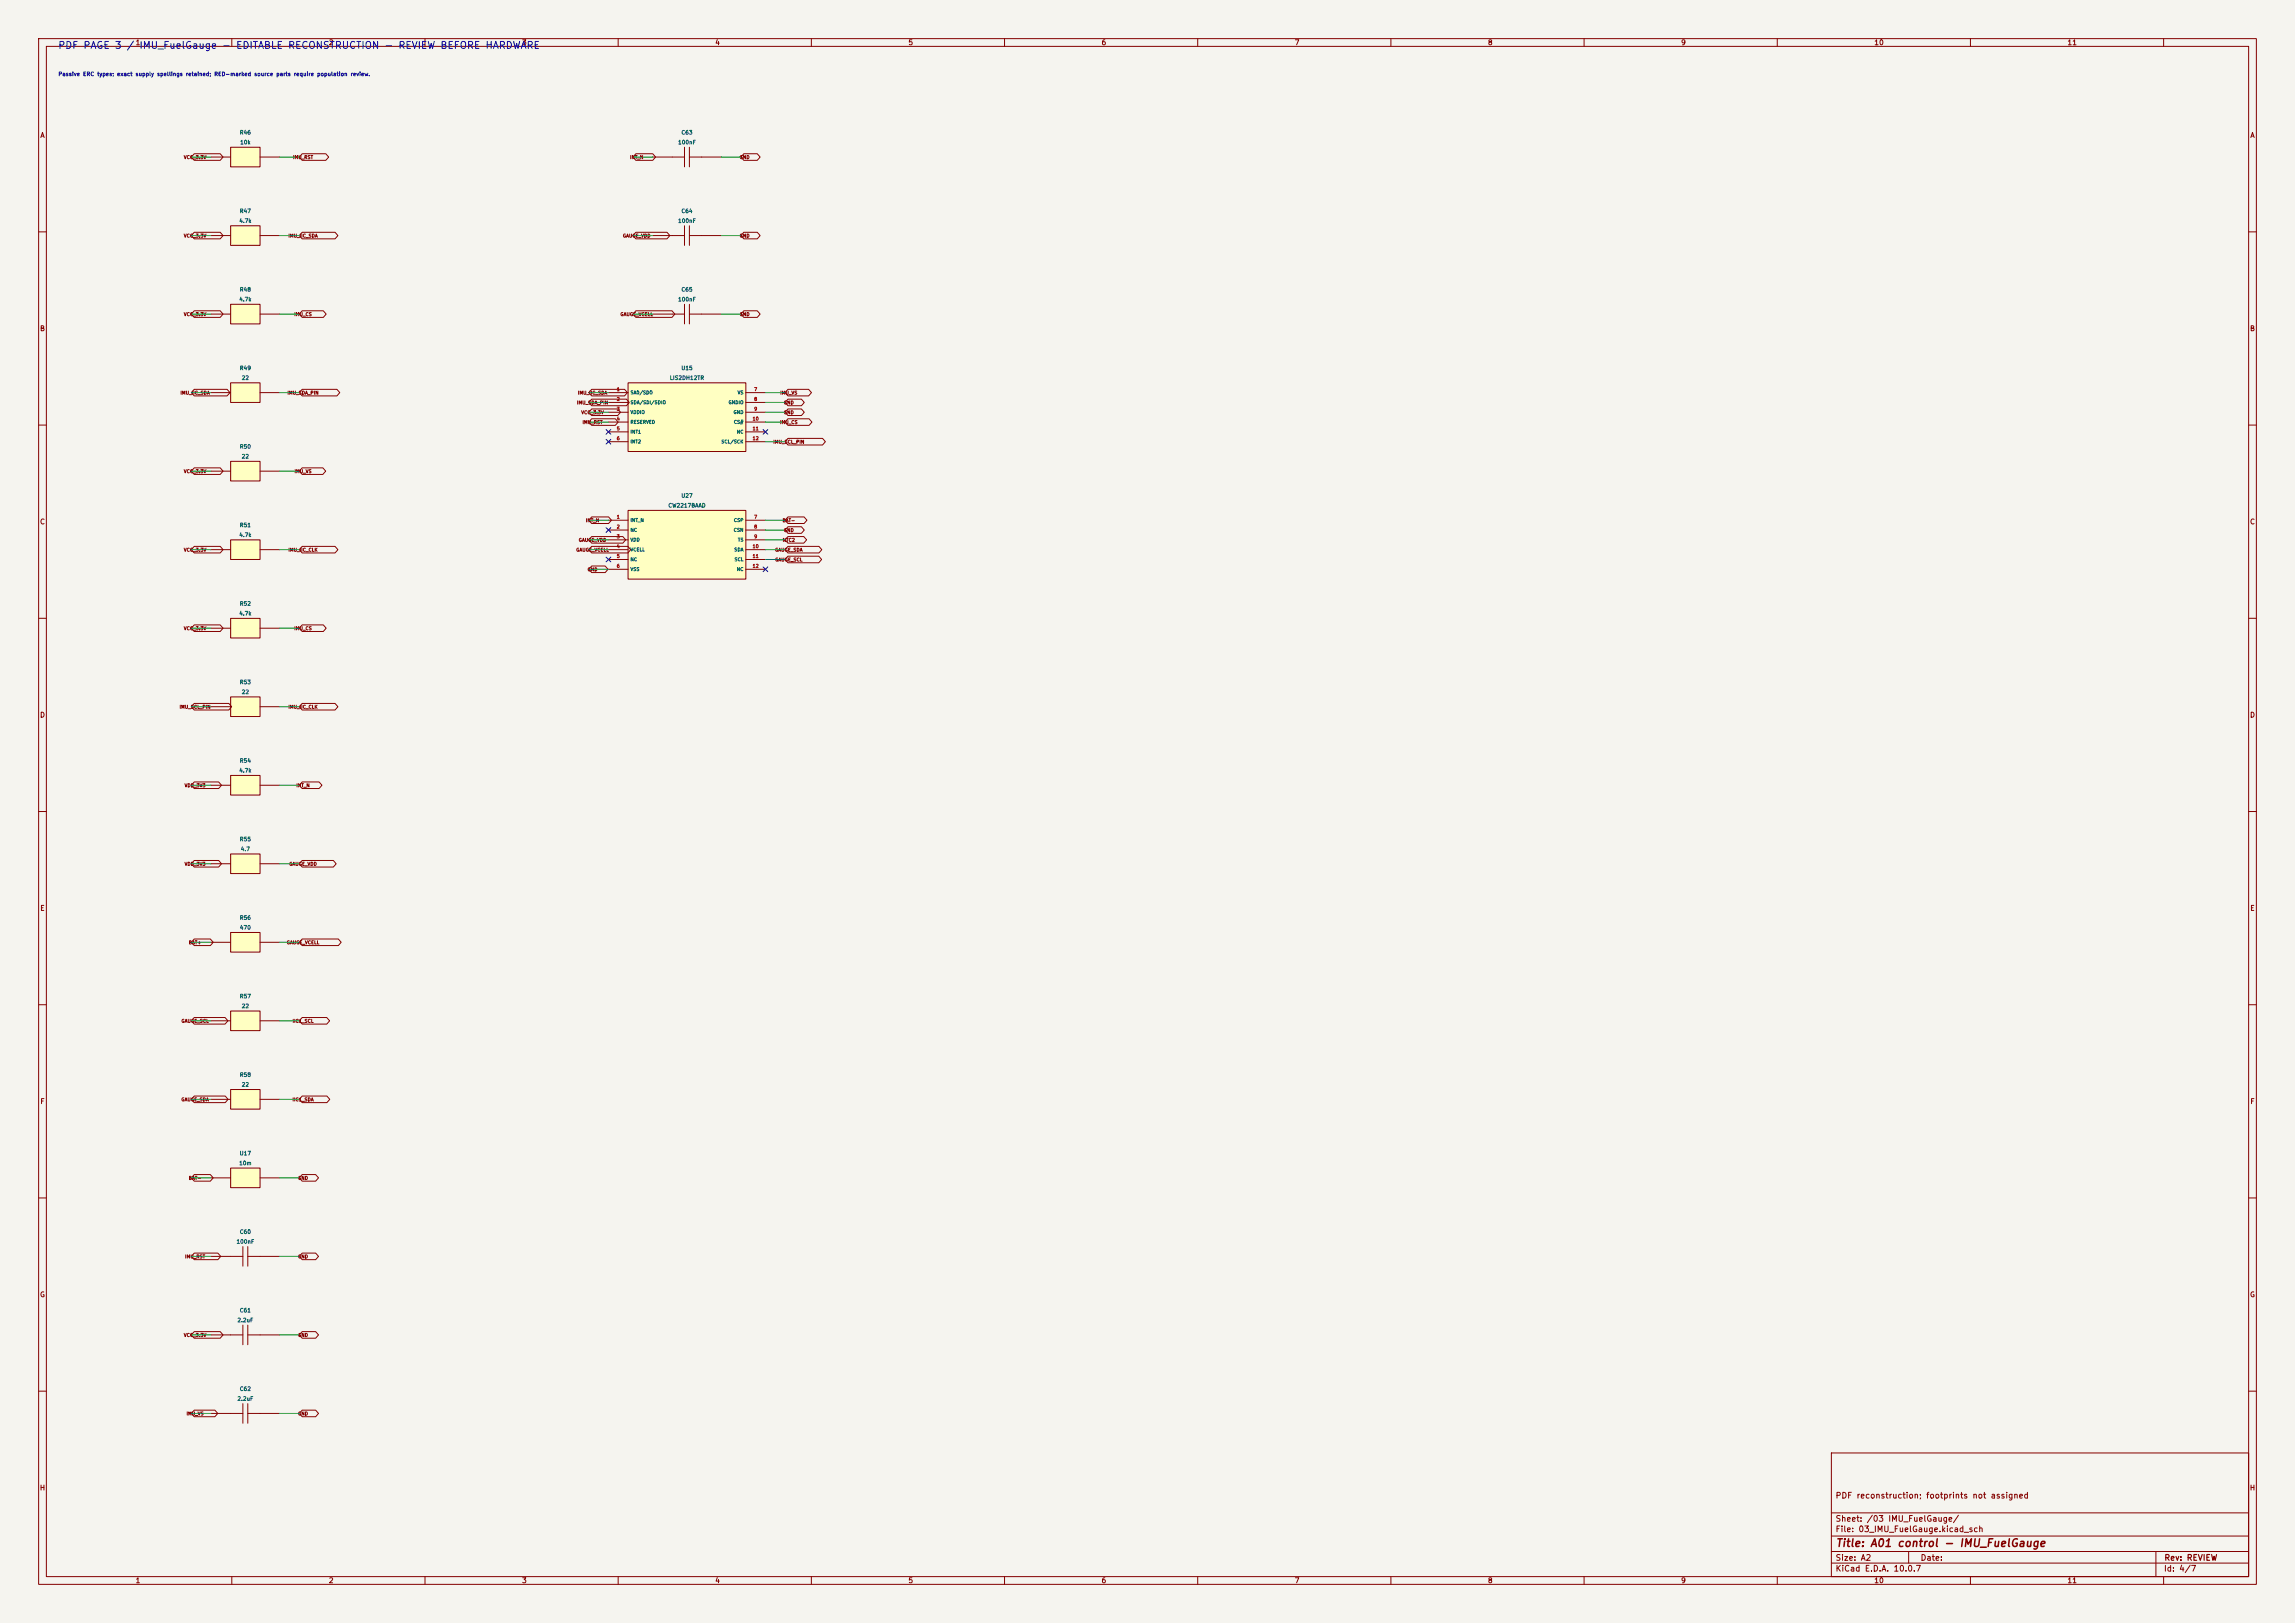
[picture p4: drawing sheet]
<svg xmlns="http://www.w3.org/2000/svg" width="594mm" height="420mm" viewBox="0 0 594 420" stroke-linecap="round" stroke-linejoin="round" font-family="sans-serif">
<defs><g id="words">
<text font-size="2" fill="#840000" x="475" y="400.8">Title: A01 control - IMU_FuelGauge</text>
<text font-size="1.8" fill="#0000c2" x="14.9" y="13.1">PDF PAGE 3 / IMU_FuelGauge - EDITABLE RECONSTRUCTION - REVIEW BEFORE HARDWARE</text>
<g font-size="1.5" fill="#840000">
<text x="475" y="388.1">PDF reconstruction; footprints not assigned</text>
<text x="475" y="394.1">Sheet: /03 IMU_FuelGauge/</text>
<text x="475" y="396.8">File: 03_IMU_FuelGauge.kicad_sch</text>
<text x="475" y="407">KiCad E.D.A. 10.0.7</text>
<text x="475" y="404.2">Size: A2</text>
<text x="497" y="404.2">Date:</text>
<text x="560" y="407">Id: 4/7</text>
<text x="560.1" y="404.2">Rev: REVIEW</text>
</g>
<g font-size="1.3" fill="#840000">
<text x="35" y="12">1</text>
<text x="85" y="12">2</text>
<text x="135" y="12">3</text>
<text x="185" y="12">4</text>
<text x="235" y="12">5</text>
<text x="285" y="12">6</text>
<text x="335" y="12">7</text>
<text x="385" y="12">8</text>
<text x="435" y="12">9</text>
<text x="485" y="12">10</text>
<text x="535" y="12">11</text>
<text x="10.3" y="36">A</text>
<text x="582.3" y="36">A</text>
<text x="10.2" y="86">B</text>
<text x="582.2" y="86">B</text>
<text x="10.2" y="136">C</text>
<text x="582.2" y="136">C</text>
<text x="10.2" y="186">D</text>
<text x="582.2" y="186">D</text>
<text x="10.3" y="236">E</text>
<text x="582.3" y="236">E</text>
<text x="10.3" y="286">F</text>
<text x="582.3" y="286">F</text>
<text x="10.2" y="336">G</text>
<text x="582.2" y="336">G</text>
<text x="10.2" y="386">H</text>
<text x="582.2" y="386">H</text>
<text x="35" y="410">1</text>
<text x="85" y="410">2</text>
<text x="135" y="410">3</text>
<text x="185" y="410">4</text>
<text x="235" y="410">5</text>
<text x="285" y="410">6</text>
<text x="335" y="410">7</text>
<text x="385" y="410">8</text>
<text x="435" y="410">9</text>
<text x="485" y="410">10</text>
<text x="535" y="410">11</text>
</g>
<text font-size="1" fill="#0000c2" x="15" y="19.9">Passive ERC types; exact supply spellings retained; RED-marked source parts require population review.</text>
<g font-size="1" fill="#006464">
<text x="61.9" y="35">R46</text>
<text x="176.2" y="35">C63</text>
<text x="62" y="37.6">10k</text>
<text x="175.4" y="37.6">100nF</text>
<text x="61.8" y="57.9">4.7k</text>
<text x="61.9" y="55.4">R47</text>
<text x="175.4" y="57.9">100nF</text>
<text x="176.2" y="55.4">C64</text>
<text x="61.9" y="75.7">R48</text>
<text x="176.2" y="75.7">C65</text>
<text x="61.8" y="78.2">4.7k</text>
<text x="175.4" y="78.2">100nF</text>
<text x="61.9" y="96">R49</text>
<text x="62.4" y="98.5">22</text>
<text x="173.2" y="98.5">LIS2DH12TR</text>
<text x="176.2" y="96">U15</text>
<text x="61.9" y="116.3">R50</text>
<text x="62.4" y="118.9">22</text>
<text x="172.9" y="131.6">CW2217BAAD</text>
<text x="176.2" y="129">U27</text>
<text x="61.9" y="136.6">R51</text>
<text x="61.8" y="139.2">4.7k</text>
<text x="61.8" y="159.5">4.7k</text>
<text x="61.9" y="157">R52</text>
<text x="61.9" y="177.3">R53</text>
<text x="62.4" y="179.8">22</text>
<text x="61.9" y="197.6">R54</text>
<text x="61.8" y="200.1">4.7k</text>
<text x="61.9" y="217.9">R55</text>
<text x="62.2" y="220.5">4.7</text>
<text x="61.9" y="238.2">R56</text>
<text x="62" y="240.8">470</text>
<text x="61.9" y="258.6">R57</text>
<text x="62.4" y="261.1">22</text>
<text x="61.9" y="278.9">R58</text>
<text x="62.4" y="281.4">22</text>
<text x="61.9" y="299.2">U17</text>
<text x="61.8" y="301.7">10m</text>
<text x="61.1" y="322.1">100nF</text>
<text x="61.9" y="319.5">C60</text>
<text x="61.9" y="339.8">C61</text>
<text x="61.3" y="342.4">2.2uF</text>
<text x="61.3" y="362.7">2.2uF</text>
<text x="61.9" y="360.2">C62</text>
</g>
<g font-size=".9" fill="#840000">
<text x="47.5" y="41.3">VCC_3.3V</text>
<text x="75.7" y="41.3">IMU_RST</text>
<text x="163" y="41.3">INT_N</text>
<text x="191.3" y="41.3">GND</text>
<text x="47.5" y="61.7">VCC_3.3V</text>
<text x="74.5" y="61.7">IMU_IIC_SDA</text>
<text x="161.1" y="61.7">GAUGE_VDD</text>
<text x="191.3" y="61.7">GND</text>
<text x="47.5" y="82">VCC_3.3V</text>
<text x="76.1" y="82">IMU_CS</text>
<text x="160.5" y="82">GAUGE_VCELL</text>
<text x="191.3" y="82">GND</text>
<text x="46.6" y="102.3">IMU_IIC_SDA</text>
<text x="74.3" y="102.3">IMU_SDA_PIN</text>
<text x="149.2" y="104.8">IMU_SDA_PIN</text>
<text x="149.5" y="102.3">IMU_IIC_SDA</text>
<text x="150.4" y="107.4">VCC_3.3V</text>
<text x="201.8" y="102.3">IMU_VS</text>
<text x="202.8" y="104.8">GND</text>
<text x="202.8" y="107.4">GND</text>
<text x="150.7" y="109.9">IMU_RST</text>
<text x="201.8" y="109.9">IMU_CS</text>
<text x="200" y="115">IMU_SCL_PIN</text>
<text x="47.5" y="122.6">VCC_3.3V</text>
<text x="76.1" y="122.6">IMU_VS</text>
<text x="151.5" y="135.3">INT_N</text>
<text x="202.4" y="135.3">BAT-</text>
<text x="202.8" y="137.9">GND</text>
<text x="47.5" y="142.9">VCC_3.3V</text>
<text x="74.5" y="142.9">IMU_IIC_CLK</text>
<text x="149" y="142.9">GAUGE_VCELL</text>
<text x="149.7" y="140.4">GAUGE_VDD</text>
<text x="200.5" y="142.9">GAUGE_SDA</text>
<text x="202.5" y="140.4">NTC2</text>
<text x="152" y="148">GND</text>
<text x="200.5" y="145.5">GAUGE_SCL</text>
<text x="47.5" y="163.3">VCC_3.3V</text>
<text x="76.1" y="163.3">IMU_CS</text>
<text x="46.4" y="183.6">IMU_SCL_PIN</text>
<text x="74.5" y="183.6">IMU_IIC_CLK</text>
<text x="47.7" y="203.9">VDD_3V3</text>
<text x="76.6" y="203.9">INT_N</text>
<text x="47.7" y="224.2">VDD_3V3</text>
<text x="74.8" y="224.2">GAUGE_VDD</text>
<text x="48.8" y="244.5">BAT+</text>
<text x="74.1" y="244.5">GAUGE_VCELL</text>
<text x="46.9" y="264.9">GAUGE_SCL</text>
<text x="75.6" y="264.9">IIC1_SCL</text>
<text x="46.8" y="285.2">GAUGE_SDA</text>
<text x="75.6" y="285.2">IIC1_SDA</text>
<text x="48.8" y="305.5">BAT-</text>
<text x="77" y="305.5">GND</text>
<text x="47.8" y="325.8">IMU_RST</text>
<text x="77" y="325.8">GND</text>
<text x="47.5" y="346.1">VCC_3.3V</text>
<text x="77" y="346.1">GND</text>
<text x="48.2" y="366.5">IMU_VS</text>
<text x="77" y="366.5">GND</text>
</g>
<g font-size=".9" fill="#a90000">
<text x="159.5" y="101.4">1</text>
<text x="195.1" y="101.4">7</text>
<text x="159.5" y="103.9">2</text>
<text x="159.5" y="106.5">3</text>
<text x="195.1" y="103.9">8</text>
<text x="195.1" y="106.5">9</text>
<text x="159.5" y="109">4</text>
<text x="159.5" y="111.5">5</text>
<text x="194.7" y="109">10</text>
<text x="194.7" y="111.5">11</text>
<text x="159.5" y="114.1">6</text>
<text x="194.7" y="114.1">12</text>
<text x="159.5" y="134.4">1</text>
<text x="159.5" y="136.9">2</text>
<text x="195.1" y="134.4">7</text>
<text x="195.1" y="136.9">8</text>
<text x="159.5" y="139.5">3</text>
<text x="159.5" y="142">4</text>
<text x="194.7" y="142">10</text>
<text x="195.1" y="139.5">9</text>
<text x="159.5" y="144.6">5</text>
<text x="159.5" y="147.1">6</text>
<text x="194.7" y="144.6">11</text>
<text x="194.7" y="147.1">12</text>
</g>
<g font-size=".9" fill="#006464">
<text x="163.1" y="102.2">SA0/SDO</text>
<text x="163.1" y="104.8">SDA/SDI/SDIO</text>
<text x="163.1" y="107.3">VDDIO</text>
<text x="188.5" y="104.8">GNDIO</text>
<text x="189.8" y="107.3">GND</text>
<text x="190.8" y="102.2">VS</text>
<text x="163.1" y="109.9">RESERVED</text>
<text x="163.1" y="112.4">INT1</text>
<text x="189.8" y="109.9">CS#</text>
<text x="190.6" y="112.4">NC</text>
<text x="163.1" y="114.9">INT2</text>
<text x="186.6" y="114.9">SCL/SCK</text>
<text x="163.1" y="135.3">INT_N</text>
<text x="163.1" y="137.8">NC</text>
<text x="189.8" y="137.8">CSN</text>
<text x="189.8" y="135.3">CSP</text>
<text x="163.1" y="140.3">VDD</text>
<text x="163.1" y="142.9">VCELL</text>
<text x="190" y="142.9">SDA</text>
<text x="190.9" y="140.3">TS</text>
<text x="163.1" y="145.4">NC</text>
<text x="163.1" y="148">VSS</text>
<text x="190" y="145.4">SCL</text>
<text x="190.6" y="148">NC</text>
</g>
</g></defs>
<path d="M0 0h594v420h-594z" fill="#f5f4ef" stroke="#f5f4ef" stroke-width=".26"/>
<g fill="none" stroke="#840000" stroke-width=".26">
<path d="M10 10h574v400h-574zM12 12h570v396h-570zM60 10v2M110 10v2M160 10v2M210 10v2M260 10v2M310 10v2M360 10v2M410 10v2M460 10v2M510 10v2"/>
<path d="M560 10v2M10 60h2M582 60h2M10 110h2M582 110h2M10 160h2M582 160h2M10 210h2M582 210h2M10 260h2M582 260h2M10 310h2"/>
<path d="M582 310h2M10 360h2M474 376h108v32h-108zM582 360h2M474 397.5h108M474 391.5h108M60 408v2M110 408v2M160 408v2M210 408v2M260 408v2M310 408v2"/>
<path d="M360 408v2M410 408v2M460 408v2M474 404.5h108M474 401.5h108M494 401.5v3M510 408v2M558 401.5v6.5M560 408v2"/>
</g>
<path d="M59.7 78.7h7.6v5.1h-7.6z" fill="#ffffc2"/>
<g fill="none" stroke="#840000" stroke-width=".26">
<path d="M177.2 38.1v5.1M178.4 38.1v5.1M168.9 40.6h8.3M178.4 40.6h8.3M59.7 78.7h7.6v5.1h-7.6zM54.6 81.3h5.1M67.3 81.3h5.1M54.6 325.1h8.3M62.9 322.6v5.1M64.1 322.6v5.1M64.1 325.1h8.3M54.6 365.8h8.3"/>
<path d="M62.9 363.2v5.1M64.1 365.8h8.3M64.1 363.2v5.1"/>
</g>
<path d="M162.6 99.1h30.4v17.7h-30.4z" fill="#ffffc2"/>
<g fill="none" stroke="#840000" stroke-width=".26">
<path d="M162.6 99.1h30.4v17.7h-30.4zM157.5 101.6h5.1M157.5 104.1h5.1M157.5 106.7h5.1M157.5 109.2h5.1M157.5 111.8h5.1M157.5 114.3h5.1M193 101.6h5.1M193 104.1h5.1M193 106.7h5.1M193 109.2h5.1M193 111.8h5.1"/>
<path d="M193 114.3h5.1"/>
</g>
<path d="M59.7 200.7h7.6v5h-7.6z" fill="#ffffc2"/>
<path d="M54.6 203.2h5.1M59.7 200.7h7.6v5h-7.6zM67.3 203.2h5.1" fill="none" stroke="#840000" stroke-width=".26"/>
<path d="M59.7 241.3h7.6v5.1h-7.6z" fill="#ffffc2"/>
<path d="M54.6 243.8h5.1M59.7 241.3h7.6v5.1h-7.6zM67.3 243.8h5.1" fill="none" stroke="#840000" stroke-width=".26"/>
<path d="M59.7 119.4h7.6v5.1h-7.6z" fill="#ffffc2"/>
<path d="M59.7 119.4h7.6v5.1h-7.6zM54.6 121.9h5.1M67.3 121.9h5.1" fill="none" stroke="#840000" stroke-width=".26"/>
<path d="M59.7 38.1h7.6v5.1h-7.6z" fill="#ffffc2"/>
<path d="M59.7 38.1h7.6v5.1h-7.6zM54.6 40.6h5.1M67.3 40.6h5.1" fill="none" stroke="#840000" stroke-width=".26"/>
<path d="M59.7 58.4h7.6v5.1h-7.6z" fill="#ffffc2"/>
<path d="M59.7 58.4h7.6v5.1h-7.6zM54.6 61h5.1M67.3 61h5.1" fill="none" stroke="#840000" stroke-width=".26"/>
<path d="M59.7 139.7h7.6v5.1h-7.6z" fill="#ffffc2"/>
<path d="M59.7 139.7h7.6v5.1h-7.6zM54.6 142.2h5.1M67.3 142.2h5.1" fill="none" stroke="#840000" stroke-width=".26"/>
<path d="M59.7 261.6h7.6v5.1h-7.6z" fill="#ffffc2"/>
<path d="M177.2 78.7v5.1M178.4 78.7v5.1M168.9 81.3h8.3M178.4 81.3h8.3M54.6 264.2h5.1M59.7 261.6h7.6v5.1h-7.6zM67.3 264.2h5.1M54.6 345.4h8.3M62.9 342.9v5.1M64.1 345.4h8.3M64.1 342.9v5.1" fill="none" stroke="#840000" stroke-width=".26"/>
<path d="M59.7 221h7.6v5.1h-7.6z" fill="#ffffc2"/>
<path d="M54.6 223.5h5.1M59.7 221h7.6v5.1h-7.6zM67.3 223.5h5.1" fill="none" stroke="#840000" stroke-width=".26"/>
<path d="M59.7 281.9h7.6v5.1h-7.6z" fill="#ffffc2"/>
<path d="M177.2 58.4v5.1M178.4 58.4v5.1M168.9 61h8.3M178.4 61h8.3M54.6 284.5h5.1M59.7 281.9h7.6v5.1h-7.6zM67.3 284.5h5.1" fill="none" stroke="#840000" stroke-width=".26"/>
<path d="M59.7 302.3h7.6v5h-7.6z" fill="#ffffc2"/>
<path d="M54.6 304.8h5.1M59.7 302.3h7.6v5h-7.6zM67.3 304.8h5.1" fill="none" stroke="#840000" stroke-width=".26"/>
<path d="M162.6 132.1h30.4v17.8h-30.4z" fill="#ffffc2"/>
<g fill="none" stroke="#840000" stroke-width=".26">
<path d="M157.5 134.6h5.1M157.5 137.2h5.1M157.5 139.7h5.1M162.6 132.1h30.4v17.8h-30.4zM193 134.6h5.1M193 137.2h5.1M193 139.7h5.1M157.5 142.2h5.1M157.5 144.8h5.1M157.5 147.3h5.1M193 142.2h5.1M193 144.8h5.1"/>
<path d="M193 147.3h5.1"/>
</g>
<path d="M59.7 99.1h7.6v5h-7.6z" fill="#ffffc2"/>
<path d="M59.7 99.1h7.6v5h-7.6zM54.6 101.6h5.1M67.3 101.6h5.1" fill="none" stroke="#840000" stroke-width=".26"/>
<path d="M59.7 160h7.6v5.1h-7.6z" fill="#ffffc2"/>
<path d="M54.6 162.6h5.1M59.7 160h7.6v5.1h-7.6zM67.3 162.6h5.1" fill="none" stroke="#840000" stroke-width=".26"/>
<path d="M59.7 180.3h7.6v5.1h-7.6z" fill="#ffffc2"/>
<g fill="none" stroke="#840000" stroke-width=".26">
<path d="M50.3 39.8h6.7l.7 .8-.7 .9h-6.7l-.8-.9zM78.2 39.8h6.1l.8 .8-.8 .9h-6.1l-.7-.9zM164.6 39.8h4.3l.8 .8-.8 .9h-4.3l-.8-.9zM192.5 39.8h3.5l.7 .8-.7 .9h-3.5l-.7-.9zM50.3 60.1h6.7l.7 .9-.7 .8h-6.7l-.8-.8zM78.2 60.1h8.5l.8 .9-.8 .8h-8.5l-.7-.8zM164.6 60.1h8l.8 .9-.8 .8h-8l-.8-.8zM192.5 60.1h3.5l.7 .9-.7 .8h-3.5l-.7-.8zM50.3 80.4h6.7l.7 .9-.7 .8h-6.7l-.8-.8zM78.2 80.4h5.5l.7 .9-.7 .8h-5.5l-.7-.8zM164.6 80.4h9.3l.8 .9-.8 .8h-9.3l-.8-.8zM192.5 80.4h3.5l.7 .9-.7 .8h-3.5l-.7-.8z"/>
<path d="M50.3 100.7h8.5l.7 .9-.7 .9h-8.5l-.8-.9zM78.2 100.7h9l.7 .9-.7 .9h-9l-.7-.9zM153.1 100.7h8.5l.8 .9-.8 .9h-8.5l-.7-.9zM153.1 103.3h9l.8 .8-.8 .9h-9l-.7-.9zM153.1 108.4h6.2l.7 .8-.7 .9h-6.2l-.7-.9zM153.1 105.8h6.8l.7 .9-.7 .8h-6.8l-.7-.8zM203.9 100.7h5.4l.7 .9-.7 .9h-5.4l-.7-.9zM203.9 103.3h3.5l.8 .8-.8 .9h-3.5l-.7-.9zM203.9 105.8h3.5l.8 .9-.8 .8h-3.5l-.7-.8zM203.9 108.4h5.5l.8 .8-.8 .9h-5.5l-.7-.9zM203.9 113.4h9l.7 .9-.7 .9h-9l-.7-.9zM50.3 121.1h6.7l.7 .8-.7 .9h-6.7l-.8-.9z"/>
<path d="M78.2 121.1h5.4l.7 .8-.7 .9h-5.4l-.7-.9zM153.1 133.8h4.4l.8 .8-.8 .9h-4.4l-.7-.9zM153.1 138.8h8.1l.7 .9-.7 .9h-8.1l-.7-.9zM203.9 133.8h4.2l.8 .8-.8 .9h-4.2l-.7-.9zM203.9 136.3h3.5l.8 .9-.8 .8h-3.5l-.7-.8zM203.9 138.8h4.1l.8 .9-.8 .9h-4.1l-.7-.9zM50.3 141.4h6.7l.7 .8-.7 .9h-6.7l-.8-.9zM78.2 141.4h8.5l.8 .8-.8 .9h-8.5l-.7-.9zM153.1 146.5h3.5l.8 .8-.8 .9h-3.5l-.7-.9zM153.1 141.4h9.4l.7 .8-.7 .9h-9.4l-.7-.9zM203.9 141.4h8.1l.7 .8-.7 .9h-8.1l-.7-.9zM203.9 143.9h8l.8 .9-.8 .8h-8l-.7-.8z"/>
<path d="M50.3 161.7h6.7l.7 .9-.7 .8h-6.7l-.8-.8zM78.2 161.7h5.5l.7 .9-.7 .8h-5.5l-.7-.8zM50.3 182h8.9l.8 .9-.8 .8h-8.9l-.8-.8zM54.6 182.9h5.1M59.7 180.3h7.6v5.1h-7.6zM67.3 182.9h5.1M78.2 182h8.5l.8 .9-.8 .8h-8.5l-.7-.8zM50.3 202.3h6.3l.7 .9-.7 .9h-6.3l-.8-.9zM78.2 202.3h4.4l.7 .9-.7 .9h-4.4l-.7-.9zM50.3 222.7h6.3l.7 .8-.7 .9h-6.3l-.8-.9zM78.2 222.7h8.1l.7 .8-.7 .9h-8.1l-.7-.9zM50.3 243h4.1l.8 .8-.8 .9h-4.1l-.8-.9z"/>
<path d="M78.2 243h9.4l.7 .8-.7 .9h-9.4l-.7-.9zM50.3 263.3h8l.7 .9-.7 .8h-8l-.8-.8zM78.2 263.3h6.4l.7 .9-.7 .8h-6.4l-.7-.8zM50.3 283.6h8l.7 .9-.7 .8h-8l-.8-.8zM78.2 283.6h6.4l.8 .9-.8 .8h-6.4l-.7-.8zM50.3 303.9h4.1l.8 .9-.8 .9h-4.1l-.8-.9zM78.2 303.9h3.5l.7 .9-.7 .9h-3.5l-.7-.9zM50.3 324.3h6.1l.7 .8-.7 .9h-6.1l-.8-.9zM78.2 324.3h3.5l.7 .8-.7 .9h-3.5l-.7-.9zM50.3 344.6h6.7l.7 .8-.7 .9h-6.7l-.8-.9zM78.2 344.6h3.5l.7 .8-.7 .9h-3.5l-.7-.9zM50.3 364.9h5.3l.8 .9-.8 .8h-5.3l-.8-.8z"/>
<path d="M78.2 364.9h3.5l.7 .9-.7 .8h-3.5l-.7-.8z"/>
</g>
<g fill="none" stroke="#009600" stroke-width=".26">
<path d="M49.5 40.6h5.1M72.4 40.6h5.1M163.8 40.6h5.1M186.7 40.6h5.1M49.5 61h5.1M72.4 61h5.1M163.8 61h5.1M186.7 61h5.1M49.5 81.3h5.1M72.4 81.3h5.1M163.8 81.3h5.1M186.7 81.3h5.1"/>
<path d="M49.5 101.6h5.1M72.4 101.6h5.1M152.4 101.6h5.1M152.4 104.1h5.1M152.4 106.7h5.1M152.4 109.2h5.1M198.1 101.6h5.1M198.1 104.1h5.1M198.1 106.7h5.1M198.1 109.2h5.1M198.1 114.3h5.1M49.5 121.9h5.1"/>
<path d="M72.4 121.9h5.1M152.4 134.6h5.1M152.4 139.7h5.1M198.1 134.6h5.1M198.1 139.7h5.1M198.1 137.2h5.1M49.5 142.2h5.1M72.4 142.2h5.1M152.4 142.2h5.1M152.4 147.3h5.1M198.1 142.2h5.1M198.1 144.8h5.1"/>
<path d="M49.5 162.6h5.1M72.4 162.6h5.1M49.5 182.9h5.1M72.4 182.9h5.1M49.5 203.2h5.1M72.4 203.2h5.1M49.5 223.5h5.1M72.4 223.5h5.1M49.5 243.8h5.1M72.4 243.8h5.1M49.5 264.2h5.1M72.4 264.2h5.1"/>
<path d="M49.5 284.5h5.1M72.4 284.5h5.1M49.5 304.8h5.1M72.4 304.8h5.1M49.5 325.1h5.1M72.4 325.1h5.1M49.5 345.4h5.1M72.4 345.4h5.1M49.5 365.8h5.1M72.4 365.8h5.1"/>
</g>
<path d="M156.9 111.2l1.2 1.2M156.9 113.7l1.2 1.2M158.1 111.2l-1.2 1.2M158.1 113.7l-1.2 1.2M197.5 111.2l1.2 1.2M198.7 111.2l-1.2 1.2M156.9 136.6l1.2 1.2M158.1 136.6l-1.2 1.2M156.9 144.2l1.2 1.2M158.1 144.2l-1.2 1.2M197.5 146.7l1.2 1.2M198.7 146.7l-1.2 1.2" fill="none" stroke="#000084" stroke-width=".26"/>
<use href="#words"/>
</svg>
